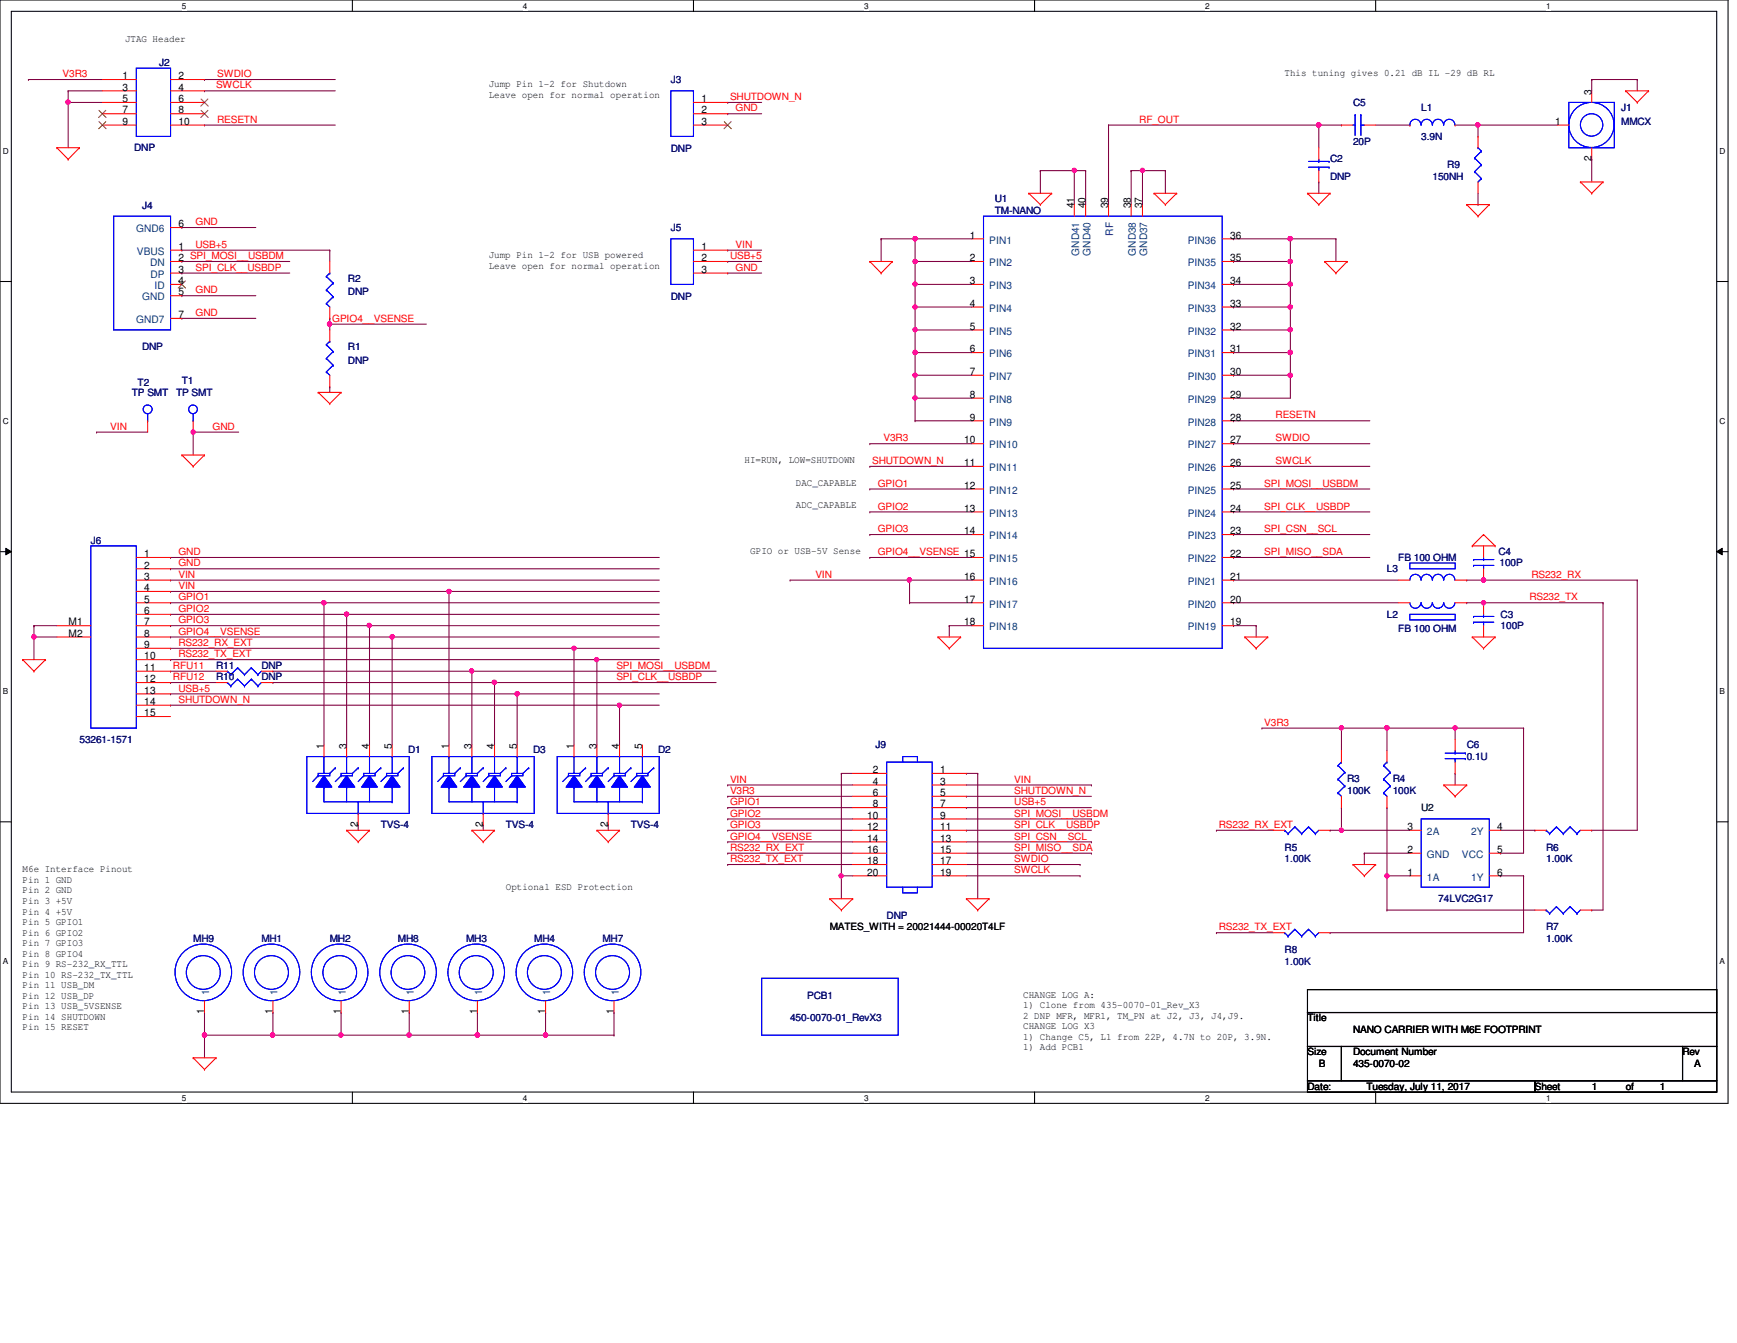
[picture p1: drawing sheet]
<svg xmlns="http://www.w3.org/2000/svg" width="279mm" height="216mm" viewBox="0 0 279 216" stroke-linecap="round" stroke-linejoin="round" font-family="sans-serif">
<defs><g id="words">
<g font-size="1.7">
<text x="19.7" y="12.7">1</text>
<text x="19.7" y="14.6">3</text>
<text x="19.7" y="16.4">5</text>
<text x="28.7" y="12.7">2</text>
<text x="28.7" y="14.6">4</text>
<text x="28.7" y="16.4">6</text>
<text x="112.8" y="16.4">1</text>
<text x="256" y="15.2" transform="rotate(-90 256 15.2)">3</text>
<text x="19.7" y="18.2">7</text>
<text x="19.7" y="20.1">9</text>
<text x="28.7" y="18.2">8</text>
<text x="28.7" y="20.1">10</text>
<text x="112.8" y="18.2">2</text>
<text x="112.8" y="20.1">3</text>
<text x="250.1" y="20.1">1</text>
<text x="256" y="25.9" transform="rotate(-90 256 25.9)">2</text>
<text x="172.8" y="33.5" transform="rotate(-90 172.8 33.5)">41</text>
<text x="174.6" y="33.5" transform="rotate(-90 174.6 33.5)">40</text>
<text x="178.3" y="33.5" transform="rotate(-90 178.3 33.5)">39</text>
<text x="181.9" y="33.5" transform="rotate(-90 181.9 33.5)">38</text>
<text x="183.7" y="33.5" transform="rotate(-90 183.7 33.5)">37</text>
<text x="28.7" y="40.2">1</text>
<text x="28.7" y="42">2 SPI_MOSI__USBDM</text>
<text x="28.7" y="36.5">6</text>
<text x="112.8" y="40.2">1</text>
<text x="112.8" y="42">2</text>
<text x="156" y="38.4">1</text>
<text x="156" y="42">2</text>
<text x="197.9" y="42">35</text>
<text x="197.9" y="38.4">36</text>
<text x="28.7" y="43.9">3</text>
<text x="28.7" y="45.7">4</text>
<text x="28.7" y="47.5">5</text>
<text x="112.8" y="43.9">3</text>
<text x="156" y="45.7">3</text>
<text x="197.9" y="45.7">34</text>
<text x="28.7" y="51.1">7</text>
<text x="156" y="49.3">4</text>
<text x="156" y="53">5</text>
<text x="197.9" y="53">32</text>
<text x="197.9" y="49.3">33</text>
<text x="156" y="56.6">6</text>
<text x="197.9" y="56.6">31</text>
<text x="156" y="60.3">7</text>
<text x="156" y="64">8</text>
<text x="197.9" y="64">29</text>
<text x="197.9" y="60.3">30</text>
<text x="155.1" y="71.3">10</text>
<text x="156" y="67.6">9</text>
<text x="197.9" y="71.3">27</text>
<text x="197.9" y="67.6">28</text>
<text x="155.1" y="74.9">11</text>
<text x="197.9" y="74.9">26</text>
<text x="155.1" y="78.6">12</text>
<text x="155.1" y="82.3">13</text>
<text x="197.9" y="82.3">24</text>
<text x="197.9" y="78.6">25</text>
<text x="23.2" y="89.6">1</text>
<text x="155.1" y="85.9">14</text>
<text x="197.9" y="89.6">22</text>
<text x="197.9" y="85.9">23</text>
<text x="23.2" y="91.4">2</text>
<text x="23.2" y="93.2">3</text>
<text x="23.2" y="95">4</text>
<text x="155.1" y="93.2">16</text>
<text x="197.9" y="93.2">21</text>
<text x="11" y="100.5">M1</text>
<text x="23.2" y="96.9">5</text>
<text x="23.2" y="98.7">6</text>
<text x="23.2" y="100.5">7</text>
<text x="155.1" y="96.9">17</text>
<text x="155.1" y="100.5">18</text>
<text x="197.9" y="100.5">19</text>
<text x="197.9" y="96.9">20</text>
<text x="11" y="102.4">M2</text>
<text x="23.2" y="102.4">8</text>
<text x="23.2" y="104.2">9</text>
<text x="23.2" y="106">10</text>
<text x="23.2" y="107.9">11</text>
<text x="23.2" y="109.7">12</text>
<text x="23.2" y="111.5">13</text>
<text x="23.2" y="113.3">14</text>
<text x="23.2" y="115.1">15</text>
<text x="52.1" y="120.4" transform="rotate(-90 52.1 120.4)">1</text>
<text x="55.7" y="120.4" transform="rotate(-90 55.7 120.4)">3</text>
<text x="59.4" y="120.4" transform="rotate(-90 59.4 120.4)">4</text>
<text x="63" y="120.4" transform="rotate(-90 63 120.4)">5</text>
<text x="72.2" y="120.4" transform="rotate(-90 72.2 120.4)">1</text>
<text x="75.9" y="120.4" transform="rotate(-90 75.9 120.4)">3</text>
<text x="79.5" y="120.4" transform="rotate(-90 79.5 120.4)">4</text>
<text x="83.1" y="120.4" transform="rotate(-90 83.1 120.4)">5</text>
<text x="92.3" y="120.4" transform="rotate(-90 92.3 120.4)">1</text>
<text x="96" y="120.4" transform="rotate(-90 96 120.4)">3</text>
<text x="99.6" y="120.4" transform="rotate(-90 99.6 120.4)">4</text>
<text x="103.3" y="120.4" transform="rotate(-90 103.3 120.4)">5</text>
<text x="140.4" y="124.3">2</text>
<text x="151.2" y="124.3">1</text>
<text x="139.5" y="131.6">10</text>
<text x="140.4" y="126.2">4</text>
<text x="140.4" y="128">6</text>
<text x="140.4" y="129.8">8</text>
<text x="151.2" y="131.6">9</text>
<text x="151.2" y="129.8">7</text>
<text x="151.2" y="128">5</text>
<text x="151.2" y="126.2">3</text>
<text x="57.6" y="132.9" transform="rotate(-90 57.6 132.9)">2</text>
<text x="77.7" y="132.9" transform="rotate(-90 77.7 132.9)">2</text>
<text x="97.8" y="132.9" transform="rotate(-90 97.8 132.9)">2</text>
<text x="139.5" y="133.4">12</text>
<text x="139.5" y="135.3">14</text>
<text x="139.5" y="137.1">16</text>
<text x="151.2" y="137.1">15</text>
<text x="151.2" y="135.3">13</text>
<text x="151.2" y="133.4">11</text>
<text x="226.4" y="137.1">2</text>
<text x="226.4" y="133.4">3</text>
<text x="240.8" y="133.4">4</text>
<text x="240.8" y="137.1">5</text>
<text x="139.5" y="138.9">18</text>
<text x="139.5" y="140.8">20</text>
<text x="151.2" y="140.8">19</text>
<text x="151.2" y="138.9">17</text>
<text x="226.4" y="140.8">1</text>
<text x="240.8" y="140.8">6</text>
<text x="32.9" y="163.1" transform="rotate(-90 32.9 163.1)">1</text>
<text x="43.9" y="163.1" transform="rotate(-90 43.9 163.1)">1</text>
<text x="54.8" y="163.1" transform="rotate(-90 54.8 163.1)">1</text>
<text x="65.8" y="163.1" transform="rotate(-90 65.8 163.1)">1</text>
<text x="76.8" y="163.1" transform="rotate(-90 76.8 163.1)">1</text>
<text x="87.7" y="163.1" transform="rotate(-90 87.7 163.1)">1</text>
<text x="98.7" y="163.1" transform="rotate(-90 98.7 163.1)">1</text>
</g>
<g font-size="1.7" fill="#004080">
<text x="21.9" y="37.3">GND6</text>
<text x="22" y="41">VBUS</text>
<text x="159.1" y="39.2">PIN1</text>
<text x="173.6" y="41.1" transform="rotate(-90 173.6 41.1)">GND41</text>
<text x="175.4" y="41.1" transform="rotate(-90 175.4 41.1)">GND40</text>
<text x="179.1" y="37.9" transform="rotate(-90 179.1 37.9)">RF</text>
<text x="182.7" y="41.1" transform="rotate(-90 182.7 41.1)">GND38</text>
<text x="184.5" y="41.1" transform="rotate(-90 184.5 41.1)">GND37</text>
<text x="191.1" y="39.2">PIN36</text>
<text x="24.1" y="42.8">DN</text>
<text x="24.2" y="44.7">DP</text>
<text x="24.8" y="46.5">ID</text>
<text x="159.1" y="42.8">PIN2</text>
<text x="159.1" y="46.5">PIN3</text>
<text x="191.1" y="46.5">PIN34</text>
<text x="191.1" y="42.8">PIN35</text>
<text x="21.9" y="51.9">GND7</text>
<text x="22.9" y="48.3">GND</text>
<text x="159.1" y="50.1">PIN4</text>
<text x="159.1" y="53.8">PIN5</text>
<text x="191.1" y="53.8">PIN32</text>
<text x="191.1" y="50.1">PIN33</text>
<text x="159.1" y="57.4">PIN6</text>
<text x="191.1" y="57.4">PIN31</text>
<text x="159.1" y="61.1">PIN7</text>
<text x="159.1" y="64.8">PIN8</text>
<text x="191.1" y="64.8">PIN29</text>
<text x="191.1" y="61.1">PIN30</text>
<text x="159.1" y="68.4">PIN9</text>
<text x="191.1" y="68.4">PIN28</text>
<text x="159.1" y="72.1">PIN10</text>
<text x="159.1" y="75.7">PIN11</text>
<text x="191.1" y="75.7">PIN26</text>
<text x="191.1" y="72.1">PIN27</text>
<text x="159.1" y="79.4">PIN12</text>
<text x="159.1" y="83.1">PIN13</text>
<text x="191.1" y="83.1">PIN24</text>
<text x="191.1" y="79.4">PIN25</text>
<text x="159.1" y="86.7">PIN14</text>
<text x="191.1" y="86.7">PIN23</text>
<text x="159.1" y="90.4">PIN15</text>
<text x="159.1" y="94">PIN16</text>
<text x="191.1" y="94">PIN21</text>
<text x="191.1" y="90.4">PIN22</text>
<text x="159.1" y="97.7">PIN17</text>
<text x="159.1" y="101.3">PIN18</text>
<text x="191.1" y="101.3">PIN19</text>
<text x="191.1" y="97.7">PIN20</text>
<text x="229.5" y="137.9">GND</text>
<text x="229.5" y="134.2">2A</text>
<text x="235.2" y="137.9">VCC</text>
<text x="236.6" y="134.2">2Y</text>
<text x="229.5" y="141.6">1A</text>
<text x="236.6" y="141.6">1Y</text>
<text x="33.7" y="160" transform="rotate(-90 33.7 160)">1</text>
<text x="44.7" y="160" transform="rotate(-90 44.7 160)">1</text>
<text x="55.6" y="160" transform="rotate(-90 55.6 160)">1</text>
<text x="66.6" y="160" transform="rotate(-90 66.6 160)">1</text>
<text x="77.6" y="160" transform="rotate(-90 77.6 160)">1</text>
<text x="88.5" y="160" transform="rotate(-90 88.5 160)">1</text>
<text x="99.5" y="160" transform="rotate(-90 99.5 160)">1</text>
</g>
<g font-size="1.6">
<text x="20.1" y="6.7">JTAG Header</text>
<text x="78.6" y="14.1">Jump Pin 1-2 for Shutdown</text>
<text x="78.6" y="15.7">Leave open for normal operation</text>
<text x="206.6" y="12.2">This tuning gives 0.21 dB IL -29 dB RL</text>
<text x="78.6" y="41.5">Jump Pin 1-2 for USB powered</text>
<text x="78.6" y="43.2">Leave open for normal operation</text>
<text x="119.8" y="74.4">HI=RUN, LOW=SHUTDOWN</text>
<text x="128" y="78.1">DAC_CAPABLE</text>
<text x="128" y="81.7">ADC_CAPABLE</text>
<text x="120.7" y="89">GPIO or USB-5V Sense</text>
<text x="3.6" y="140.3">M6e Interface Pinout</text>
<text x="3.6" y="141.9">Pin 1 GND</text>
<text x="3.6" y="143.6">Pin 2 GND</text>
<text x="81.4" y="143">Optional ESD Protection</text>
<text x="3.6" y="145.3">Pin 3 +5V</text>
<text x="3.6" y="147">Pin 4 +5V</text>
<text x="3.6" y="148.7">Pin 5 GPIO1</text>
<text x="133.5" y="149.6">MATES_WITH = 20021444-00020T4LF</text>
<text x="3.6" y="150.4">Pin 6 GPIO2</text>
<text x="3.6" y="152.1">Pin 7 GPIO3</text>
<text x="3.6" y="153.8">Pin 8 GPIO4</text>
<text x="3.6" y="155.5">Pin 9 RS-232_RX_TTL</text>
<text x="3.6" y="157.2">Pin 10 RS-232_TX_TTL</text>
<text x="3.6" y="158.9">Pin 11 USB_DM</text>
<text x="3.6" y="160.6">Pin 12 USB_DP</text>
<text x="164.6" y="160.4">CHANGE LOG A:</text>
<text x="3.6" y="162.3">Pin 13 USB_5VSENSE</text>
<text x="3.6" y="164">Pin 14 SHUTDOWN</text>
<text x="3.6" y="165.7">Pin 15 RESET</text>
<text x="164.6" y="162.1">1) Clone from 435-0070-01_Rev_X3</text>
<text x="164.6" y="163.7">2 DNP MFR, MFR1, TM_PN at J2, J3, J4,J9.</text>
<text x="164.6" y="165.4">CHANGE LOG X3</text>
<text x="164.6" y="167.1">1) Change C5, L1 from 22P, 4.7N to 20P, 3.9N.</text>
<text x="210.3" y="164.2">Title</text>
<text x="217.6" y="166">NANO CARRIER WITH M6E FOOTPRINT</text>
<text x="164.6" y="168.8">1) Add PCB1</text>
<text x="210.3" y="169.7">Size</text>
<text x="212.1" y="171.5">B</text>
<text x="217.6" y="169.7">Document Number</text>
<text x="217.6" y="171.5">435-0070-02</text>
<text x="270.6" y="169.7">Rev</text>
<text x="272.5" y="171.5">A</text>
<text x="210.3" y="175.2">Date:</text>
<text x="219.8" y="175.2">Tuesday, July 11, 2017</text>
<text x="246.9" y="175.2">Sheet</text>
<text x="256" y="175.2">1</text>
<text x="261.5" y="175.2">of</text>
<text x="267" y="175.2">1</text>
</g>
<g font-size="1.6" fill="#000080">
<text x="25.6" y="10.6">J2</text>
<text x="107.9" y="13.3">J3</text>
<text x="217.6" y="17">C5</text>
<text x="228.6" y="17.9">L1</text>
<text x="260.8" y="17.9">J1</text>
<text x="217.6" y="23.4">20P</text>
<text x="228.6" y="22.5">3.9N</text>
<text x="260.8" y="20.1">MMCX</text>
<text x="21.6" y="24.3">DNP</text>
<text x="107.9" y="24.5">DNP</text>
<text x="214" y="26.1">C2</text>
<text x="214" y="28.9">DNP</text>
<text x="230.4" y="28.9">150NH</text>
<text x="232.8" y="27.1">R9</text>
<text x="22.9" y="33.6">J4</text>
<text x="160" y="32.5">U1</text>
<text x="160" y="34.3">TM-NANO</text>
<text x="107.9" y="37.1">J5</text>
<text x="56" y="45.3">R2</text>
<text x="56" y="47.5">DNP</text>
<text x="107.9" y="48.3">DNP</text>
<text x="22.9" y="56.3">DNP</text>
<text x="56" y="56.3">R1</text>
<text x="56" y="58.5">DNP</text>
<text x="21.2" y="63.6">TP SMT</text>
<text x="22.1" y="62">T2</text>
<text x="28.3" y="63.6">TP SMT</text>
<text x="29.3" y="61.8">T1</text>
<text x="14.6" y="87.4">J6</text>
<text x="241" y="89.2">C4</text>
<text x="223.1" y="91.9">L3</text>
<text x="224.9" y="90.1">FB 100 OHM</text>
<text x="241.2" y="91.1">100P</text>
<text x="223.1" y="99.3">L2</text>
<text x="224.9" y="101.6">FB 100 OHM</text>
<text x="241.4" y="99.3">C3</text>
<text x="241.4" y="101.1">100P</text>
<text x="34.8" y="107.5">R11</text>
<text x="42" y="107.5">DNP</text>
<text x="34.8" y="109.3">R10</text>
<text x="42" y="109.3">DNP</text>
<text x="12.8" y="119.4">53261-1571</text>
<text x="65.7" y="121">D1</text>
<text x="85.8" y="121">D3</text>
<text x="105.9" y="121">D2</text>
<text x="140.8" y="120.3">J9</text>
<text x="216.7" y="125.8">R3</text>
<text x="224" y="125.8">R4</text>
<text x="235.9" y="120.3">C6</text>
<text x="235.9" y="122.1">0.1U</text>
<text x="216.7" y="127.6">100K</text>
<text x="224" y="127.6">100K</text>
<text x="61.3" y="133.1">TVS-4</text>
<text x="81.4" y="133.1">TVS-4</text>
<text x="101.5" y="133.1">TVS-4</text>
<text x="206.6" y="136.8">R5</text>
<text x="248.7" y="136.8">R6</text>
<text x="206.6" y="138.6">1.00K</text>
<text x="248.7" y="138.6">1.00K</text>
<text x="142.6" y="147.7">DNP</text>
<text x="231.4" y="145">74LVC2G17</text>
<text x="248.7" y="149.6">R7</text>
<text x="31.1" y="151.4">MH9</text>
<text x="42" y="151.4">MH1</text>
<text x="53" y="151.4">MH2</text>
<text x="64" y="151.4">MH8</text>
<text x="75" y="151.4">MH3</text>
<text x="85.9" y="151.4">MH4</text>
<text x="96.9" y="151.4">MH7</text>
<text x="206.6" y="153.2">R8</text>
<text x="206.6" y="155.1">1.00K</text>
<text x="248.7" y="151.4">1.00K</text>
<text x="129.8" y="160.5">PCB1</text>
<text x="127.1" y="164.2">450-0070-01_RevX3</text>
</g>
<g font-size="1.6" fill="#f00">
<text x="10.1" y="12.4">V3R3</text>
<text x="34.8" y="14.2">SWCLK</text>
<text x="34.9" y="12.4">SWDIO</text>
<text x="117.4" y="16.1">SHUTDOWN_N</text>
<text x="118.3" y="17.9">GND</text>
<text x="34.9" y="19.7">RESETN</text>
<text x="183.3" y="19.7">RF_OUT</text>
<text x="31.5" y="36.2">GND</text>
<text x="31.5" y="39.8">USB+5</text>
<text x="117.4" y="41.7">USB+5</text>
<text x="118.3" y="39.8">VIN</text>
<text x="31.5" y="47.2">GND</text>
<text x="31.5" y="43.5">SPI_CLK__USBDP</text>
<text x="118.3" y="43.5">GND</text>
<text x="31.5" y="50.8">GND</text>
<text x="53.4" y="51.7">GPIO4__VSENSE</text>
<text x="17.7" y="69.1">VIN</text>
<text x="34.2" y="69.1">GND</text>
<text x="142.1" y="71">V3R3</text>
<text x="205.2" y="71">SWDIO</text>
<text x="205.2" y="67.3">RESETN</text>
<text x="140.3" y="74.6">SHUTDOWN_N</text>
<text x="205.2" y="74.6">SWCLK</text>
<text x="141.2" y="78.2">GPIO1</text>
<text x="141.2" y="81.9">GPIO2</text>
<text x="203.4" y="78.2">SPI_MOSI__USBDM</text>
<text x="203.4" y="81.9">SPI_CLK__USBDP</text>
<text x="28.7" y="89.2">GND</text>
<text x="141.2" y="85.6">GPIO3</text>
<text x="141.2" y="89.2">GPIO4__VSENSE 15</text>
<text x="203.4" y="85.6">SPI_CSN__SCL</text>
<text x="203.4" y="89.2">SPI_MISO__SDA</text>
<text x="28.7" y="91.1">GND</text>
<text x="28.7" y="92.9">VIN</text>
<text x="28.7" y="94.7">VIN</text>
<text x="131.1" y="92.9">VIN</text>
<text x="246.3" y="92.9">RS232_RX</text>
<text x="28.7" y="96.5">GPIO1</text>
<text x="28.7" y="98.4">GPIO2</text>
<text x="28.7" y="100.2">GPIO3</text>
<text x="246" y="96.5">RS232_TX</text>
<text x="27.8" y="107.5">RFU11</text>
<text x="28.7" y="102">GPIO4__VSENSE</text>
<text x="28.7" y="103.8">RS232_RX_EXT</text>
<text x="28.7" y="105.7">RS232_TX_EXT</text>
<text x="99.1" y="107.5">SPI_MOSI__USBDM</text>
<text x="27.8" y="109.3">RFU12</text>
<text x="28.7" y="111.2">USB+5</text>
<text x="28.7" y="113">SHUTDOWN_N</text>
<text x="99.1" y="109.3">SPI_CLK__USBDP</text>
<text x="203.4" y="116.7">V3R3</text>
<text x="117.4" y="125.8">VIN</text>
<text x="163.2" y="125.8">VIN</text>
<text x="117.4" y="127.6">V3R3</text>
<text x="117.4" y="129.5">GPIO1</text>
<text x="117.4" y="131.3">GPIO2</text>
<text x="163.2" y="127.6">SHUTDOWN_N</text>
<text x="163.2" y="129.5">USB+5</text>
<text x="163.2" y="131.3">SPI_MOSI__USBDM</text>
<text x="117.4" y="136.8">RS232_RX_EXT</text>
<text x="117.4" y="133.1">GPIO3</text>
<text x="117.4" y="135">GPIO4__VSENSE</text>
<text x="163.2" y="136.8">SPI_MISO__SDA</text>
<text x="163.2" y="133.1">SPI_CLK__USBDP</text>
<text x="163.2" y="135">SPI_CSN__SCL</text>
<text x="196" y="133.1">RS232_RX_EXT</text>
<text x="117.4" y="138.6">RS232_TX_EXT</text>
<text x="163.2" y="138.6">SWDIO</text>
<text x="163.2" y="140.4">SWCLK</text>
<text x="196" y="149.6">RS232_TX_EXT</text>
</g>
<text font-size="1.6" fill="#004040" x="228.6" y="130.3">U2</text>
<g font-size="1.3">
<text x="29.3" y="1.4">5</text>
<text x="84.1" y="1.4">4</text>
<text x="139" y="1.4">3</text>
<text x="193.8" y="1.4">2</text>
<text x="248.7" y="1.4">1</text>
<text x=".5" y="24.7">D</text>
<text x="276.6" y="24.7">D</text>
<text x=".5" y="68.2">C</text>
<text x="276.6" y="68.2">C</text>
<text x=".5" y="111.6">B</text>
<text x="276.6" y="111.6">B</text>
<text x=".5" y="155">A</text>
<text x="276.6" y="155">A</text>
<text x="29.3" y="177">5</text>
<text x="84.1" y="177">4</text>
<text x="139" y="177">3</text>
<text x="193.8" y="177">2</text>
<text x="248.7" y="177">1</text>
</g>
</g></defs>
<path d="M0 0h278v177.4h-278zM1.8 1.8h274.3v173.8h-274.3z" fill="none" stroke="#000" stroke-width=".17"/>
<g fill="#fff">
<path d="M29.3 .2h.7v1.5h-.7z"/>
<path d="M29.3 175.8h.7v1.4h-.7z"/>
</g>
<path d="M56.7 0v1.8M56.7 175.6v1.8" fill="none" stroke="#000" stroke-width=".17"/>
<g fill="#fff">
<path d="M84.1 .2h.7v1.5h-.7z"/>
<path d="M84.1 175.8h.7v1.4h-.7z"/>
</g>
<path d="M111.5 0v1.8M111.5 175.6v1.8" fill="none" stroke="#000" stroke-width=".17"/>
<g fill="#fff">
<path d="M139 .2h.7v1.5h-.7z"/>
<path d="M139 175.8h.7v1.4h-.7z"/>
</g>
<path d="M166.4 0v1.8M166.4 175.6v1.8" fill="none" stroke="#000" stroke-width=".17"/>
<g fill="#fff">
<path d="M193.8 .2h.8v1.5h-.8z"/>
<path d="M193.8 175.8h.8v1.4h-.8z"/>
</g>
<path d="M221.3 0v1.8M221.3 175.6v1.8" fill="none" stroke="#000" stroke-width=".17"/>
<g fill="#fff">
<path d="M248.7 .2h.7v1.5h-.7z"/>
<path d="M248.7 175.8h.7v1.4h-.7z"/>
<path d="M.5 23.5h.9v1.5h-.9z"/>
<path d="M276.6 23.5h.9v1.5h-.9z"/>
<path d="M.5 67h.9v1.5h-.9z"/>
<path d="M276.6 67h.9v1.5h-.9z"/>
</g>
<path d="M0 45.3h1.8M276.1 45.3h1.9" fill="none" stroke="#000" stroke-width=".17"/>
<g fill="#fff">
<path d="M.5 110.4h.8v1.5h-.8z"/>
<path d="M276.6 110.4h.9v1.5h-.9z"/>
</g>
<path d="M0 88.7h1.8M276.1 88.7h1.9" fill="none" stroke="#000" stroke-width=".17"/>
<path d="M.9 88.1l.9 .6-.9 .5zM276.1 88.7l.9-.6v1.1z" fill="#000"/>
<path d="M.9 88.1l.9 .6-.9 .5zM276.1 88.7l.9-.6v1.1z" fill="none" stroke="#000" stroke-width=".16"/>
<g fill="#fff">
<path d="M.5 153.8h.8v1.5h-.8z"/>
<path d="M276.6 153.8h.9v1.5h-.9z"/>
</g>
<path d="M0 132.1h1.8M276.1 132.1h1.9" fill="none" stroke="#000" stroke-width=".17"/>
<g fill="none" stroke="#800040" stroke-width=".17">
<path d="M178.3 20.1h.1M178.3 20.1h33.8M212.1 29.3h.1M212.1 20.1h.1M212.1 20.1v3.6M212.1 29.3v1.8M256 25.6h.1M256 25.6v3.7M198.4 96.9h.1M198.4 96.9h26.5M235.9 93.3h.1M235.9 96.9h.1"/>
<path d="M235.9 93.3h2.7M235.9 96.9h2.7"/>
</g>
<circle cx="212.1" cy="20.1" r=".37" fill="#f0f"/>
<circle cx="212.1" cy="20.1" r=".37" fill="none" stroke="#f0f" stroke-width=".17"/>
<path d="M256 12.8h.1M256 12.8v1.8M256 12.8h7.4M263.4 12.8h.1M263.4 12.8v1.8M147.2 60.3h.1M147.2 60.3v3.7M147.2 60.3h9.1M198.4 93.3h.1M198.4 93.3h26.5" fill="none" stroke="#800040" stroke-width=".17"/>
<circle cx="147.2" cy="60.3" r=".34" fill="#f0f"/>
<circle cx="147.2" cy="60.3" r=".34" fill="none" stroke="#f0f" stroke-width=".17"/>
<path d="M198.4 45.7h.1M198.4 45.7h9.2M147.2 64h.1M147.2 64h9.1" fill="none" stroke="#800040" stroke-width=".17"/>
<circle cx="147.2" cy="64" r=".34" fill="#f0f"/>
<circle cx="147.2" cy="64" r=".34" fill="none" stroke="#f0f" stroke-width=".17"/>
<path d="M147.2 56.7h.1M147.2 53h.1M147.2 56.7h9.1M147.2 53v3.7M198.4 60.3h.1M198.4 60.3h9.2" fill="none" stroke="#800040" stroke-width=".17"/>
<circle cx="207.5" cy="60.3" r=".36" fill="#f0f"/>
<circle cx="207.5" cy="60.3" r=".36" fill="none" stroke="#f0f" stroke-width=".17"/>
<path d="M214.9 38.4h.1M214.9 38.4v3.6M207.6 53h.1M207.6 53v3.7" fill="none" stroke="#800040" stroke-width=".17"/>
<circle cx="207.5" cy="53" r=".36" fill="#f0f"/>
<circle cx="207.5" cy="53" r=".36" fill="none" stroke="#f0f" stroke-width=".17"/>
<path d="M207.6 49.4h.1M207.6 49.4v3.6" fill="none" stroke="#800040" stroke-width=".17"/>
<circle cx="207.5" cy="49.4" r=".36" fill="#f0f"/>
<circle cx="207.5" cy="49.4" r=".36" fill="none" stroke="#f0f" stroke-width=".17"/>
<path d="M207.6 45.7h.1M207.6 45.7v3.7" fill="none" stroke="#800040" stroke-width=".17"/>
<circle cx="207.5" cy="45.7" r=".36" fill="#f0f"/>
<circle cx="207.5" cy="45.7" r=".36" fill="none" stroke="#f0f" stroke-width=".17"/>
<path d="M167.3 27.4h.1M167.3 27.4v3.7M198.4 38.4h.1M198.4 38.4h9.2M147.2 56.7h.1M147.2 56.7v3.6M198.4 49.4h.1M198.4 53h.1M198.4 49.4h9.2M198.4 53h9.2" fill="none" stroke="#800040" stroke-width=".17"/>
<circle cx="147.2" cy="56.7" r=".35" fill="#f0f"/>
<circle cx="147.2" cy="56.7" r=".35" fill="none" stroke="#f0f" stroke-width=".17"/>
<path d="M207.6 56.7h.1M207.6 56.7v3.6" fill="none" stroke="#800040" stroke-width=".17"/>
<circle cx="207.5" cy="56.7" r=".37" fill="#f0f"/>
<circle cx="207.5" cy="56.7" r=".37" fill="none" stroke="#f0f" stroke-width=".17"/>
<path d="M172.8 27.4h.1M172.8 27.4h1.8M198.4 64h.1M198.4 64h9.2" fill="none" stroke="#800040" stroke-width=".17"/>
<circle cx="172.8" cy="27.4" r=".34" fill="#f0f"/>
<circle cx="172.8" cy="27.4" r=".34" fill="none" stroke="#f0f" stroke-width=".17"/>
<path d="M174.6 27.4h.1M174.6 27.4v5.5M181.9 27.4h.1M181.9 27.4h5.6M183.8 27.4h.1M183.8 27.4v5.5M187.5 27.4h.1M187.5 27.4v3.7M207.6 60.3h.1M207.6 60.3v3.7" fill="none" stroke="#800040" stroke-width=".17"/>
<circle cx="183.8" cy="27.4" r=".34" fill="#f0f"/>
<circle cx="183.8" cy="27.4" r=".34" fill="none" stroke="#f0f" stroke-width=".17"/>
<path d="M181.9 27.4h.1M181.9 27.4v5.5M147.2 45.7h.1M147.2 45.7h9.1M147.2 45.7v3.7" fill="none" stroke="#800040" stroke-width=".17"/>
<circle cx="147.2" cy="45.7" r=".34" fill="#f0f"/>
<circle cx="147.2" cy="45.7" r=".34" fill="none" stroke="#f0f" stroke-width=".17"/>
<path d="M172.8 27.4h.1M172.8 27.4v5.5M147.2 42h.1M147.2 42h9.1M147.2 42v3.7" fill="none" stroke="#800040" stroke-width=".17"/>
<circle cx="147.2" cy="42" r=".34" fill="#f0f"/>
<circle cx="147.2" cy="42" r=".34" fill="none" stroke="#f0f" stroke-width=".17"/>
<path d="M141.7 38.4h.1M141.7 38.4h14.6M147.2 38.4h.1M147.2 38.4v3.6M198.4 78.6h.1M198.4 78.6h21.9M198.4 82.3h.1M198.4 85.9h.1M198.4 89.6h.1M198.4 82.3h21.9M198.4 85.9h21.9M198.4 89.6h21.9" fill="none" stroke="#800040" stroke-width=".17"/>
<circle cx="147.2" cy="38.4" r=".35" fill="#f0f"/>
<circle cx="147.2" cy="38.4" r=".35" fill="none" stroke="#f0f" stroke-width=".17"/>
<g fill="none" stroke="#800040" stroke-width=".17">
<path d="M141.7 38.4h.1M141.7 38.4v3.6M207.6 38.4h.1M207.6 38.4h7.3M147.2 64h.1M147.2 67.6h.1M147.2 64v3.6M147.2 67.6h9.1M198.4 71.3h.1M198.4 75h.1M198.4 67.6h.1M198.4 67.6h21.9"/>
<path d="M198.4 71.3h21.9M198.4 75h21.9"/>
</g>
<circle cx="207.5" cy="38.4" r=".37" fill="#f0f"/>
<circle cx="207.5" cy="38.4" r=".37" fill="none" stroke="#f0f" stroke-width=".17"/>
<path d="M207.6 38.4h.1M207.6 38.4v7.3M198.4 42h.1M198.4 42h9.2M207.6 42h.1" fill="none" stroke="#800040" stroke-width=".17"/>
<circle cx="207.5" cy="42" r=".36" fill="#f0f"/>
<circle cx="207.5" cy="42" r=".36" fill="none" stroke="#f0f" stroke-width=".17"/>
<path d="M167.3 27.4h.1M167.3 27.4h5.5M146.3 93.3h.1M146.3 93.3h10M152.7 100.6h.1M152.7 100.6h3.6M152.7 100.6v1.8M198.4 100.6h.1M198.4 100.6h3.7M202.1 100.6h.1M202.1 100.6v1.8" fill="none" stroke="#800040" stroke-width=".17"/>
<circle cx="146.2" cy="93.2" r=".35" fill="#f0f"/>
<circle cx="146.2" cy="93.2" r=".35" fill="none" stroke="#f0f" stroke-width=".17"/>
<path d="M147.2 49.4h.1M147.2 49.4h9.1M147.2 49.4v3.6M139.9 71.3h.1M139.9 71.3h16.4" fill="none" stroke="#800040" stroke-width=".17"/>
<circle cx="147.2" cy="53" r=".34" fill="#f0f"/>
<circle cx="147.2" cy="53" r=".34" fill="none" stroke="#f0f" stroke-width=".17"/>
<circle cx="147.2" cy="49.4" r=".34" fill="#f0f"/>
<circle cx="147.2" cy="49.4" r=".34" fill="none" stroke="#f0f" stroke-width=".17"/>
<g fill="none" stroke="#800040" stroke-width=".17">
<path d="M178.3 20.1h.1M178.3 20.1v12.8M147.2 53h.1M147.2 53h9.1M198.4 56.7h.1M198.4 56.7h9.2M127.1 93.3h.1M127.1 93.3h19.2M146.3 96.9h.1M146.3 93.3h.1M146.3 96.9h10M146.3 93.3v3.6"/>
<path d="M238.6 93.3h.1M238.6 93.3h24.8"/>
</g>
<circle cx="238.6" cy="93.2" r=".35" fill="#f0f"/>
<circle cx="238.6" cy="93.2" r=".35" fill="none" stroke="#f0f" stroke-width=".17"/>
<path d="M238.6 96.9h.1M238.6 96.9h19.3" fill="none" stroke="#800040" stroke-width=".17"/>
<circle cx="238.6" cy="96.9" r=".34" fill="#f0f"/>
<circle cx="238.6" cy="96.9" r=".34" fill="none" stroke="#f0f" stroke-width=".17"/>
<g fill="none" stroke="#800040" stroke-width=".17">
<path d="M11 16.5h.1M11 16.5v7.2M32.9 14.6h.1M32.9 12.8h.1M32.9 14.6h21M32.9 12.8h21M139.9 75h.1M139.9 78.6h.1M139.9 75h16.4M139.9 78.6h16.4M139.9 82.3h.1M139.9 85.9h.1"/>
<path d="M139.9 89.6h.1M139.9 82.3h16.4M139.9 85.9h16.4M139.9 89.6h16.4M257.9 96.9h.1M257.9 96.9v49.4h-1.9M263.4 93.3h.1M263.4 93.3v40.2h-7.4M223.1 117.1h.1M223.1 117.1v3.6M234.1 124.3h.1M234.1 124.3v1.9"/>
<path d="M256 133.5h.1M256 146.3h.1"/>
</g>
<circle cx="10.9" cy="16.4" r=".36" fill="#f0f"/>
<circle cx="10.9" cy="16.4" r=".36" fill="none" stroke="#f0f" stroke-width=".17"/>
<g fill="none" stroke="#800040" stroke-width=".17">
<path d="M4.6 12.8h.1M4.6 12.8h11.9M11 14.6h.1M11 16.5h.1M11 14.6h5.5M11 16.5h5.5M11 14.6v1.9M29.3 36.6h.1M29.3 36.6h11.8M32.9 20.1h.1M32.9 20.1h21M29.3 47.5h.1"/>
<path d="M29.3 51.2h.1M29.3 40.2h.1M29.3 47.5h11.8M29.3 51.2h11.8M29.3 40.2h23.7M53 40.2h.1M53 52.1h.1M53 51.2h.1M53 40.2v1.8M53 51.2v1.8M53 52.1h15.6M31.1 69.5h.1"/>
<path d="M31.1 69.5v3.7M53 62.2h.1M53 62.2v.9"/>
</g>
<circle cx="53" cy="52.1" r=".35" fill="#f0f"/>
<circle cx="53" cy="52.1" r=".35" fill="none" stroke="#f0f" stroke-width=".17"/>
<path d="M29.3 42h.1M29.3 43.9h.1M29.3 42h17.3M29.3 43.9h17.3M15.5 69.5h.1M15.5 69.5h8.2M31.1 69.5h.1M31.1 69.5h7.3" fill="none" stroke="#800040" stroke-width=".17"/>
<circle cx="31.1" cy="69.5" r=".34" fill="#f0f"/>
<circle cx="31.1" cy="69.5" r=".34" fill="none" stroke="#f0f" stroke-width=".17"/>
<path d="M59.4 100.6h.1M59.4 100.6h46.6M32.9 162.8h.1M32.9 162.8v3.6" fill="none" stroke="#800040" stroke-width=".17"/>
<circle cx="59.4" cy="100.5" r=".34" fill="#f0f"/>
<circle cx="59.4" cy="100.5" r=".34" fill="none" stroke="#f0f" stroke-width=".17"/>
<path d="M63.1 102.4h.1M63.1 102.4h42.9" fill="none" stroke="#800040" stroke-width=".17"/>
<circle cx="63.1" cy="102.4" r=".35" fill="#f0f"/>
<circle cx="63.1" cy="102.4" r=".35" fill="none" stroke="#f0f" stroke-width=".17"/>
<path d="M52.1 96.9h.1M52.1 96.9h53.9" fill="none" stroke="#800040" stroke-width=".17"/>
<circle cx="52.1" cy="96.9" r=".36" fill="#f0f"/>
<circle cx="52.1" cy="96.9" r=".36" fill="none" stroke="#f0f" stroke-width=".17"/>
<path d="M55.8 98.8h.1M55.8 98.8h50.2" fill="none" stroke="#800040" stroke-width=".17"/>
<circle cx="55.7" cy="98.7" r=".34" fill="#f0f"/>
<circle cx="55.7" cy="98.7" r=".34" fill="none" stroke="#f0f" stroke-width=".17"/>
<path d="M27.4 91.4h.1M27.4 89.6h.1M27.4 91.4h78.6M27.4 89.6h78.6M92.3 104.2h.1M92.3 104.2h13.7" fill="none" stroke="#800040" stroke-width=".17"/>
<circle cx="92.3" cy="104.2" r=".34" fill="#f0f"/>
<circle cx="92.3" cy="104.2" r=".34" fill="none" stroke="#f0f" stroke-width=".17"/>
<path d="M96 106h.1M96 106h10" fill="none" stroke="#800040" stroke-width=".17"/>
<circle cx="96" cy="106" r=".34" fill="#f0f"/>
<circle cx="96" cy="106" r=".34" fill="none" stroke="#f0f" stroke-width=".17"/>
<path d="M99.7 113.4h.1M99.7 113.4h6.3" fill="none" stroke="#800040" stroke-width=".17"/>
<circle cx="99.6" cy="113.4" r=".34" fill="#f0f"/>
<circle cx="99.6" cy="113.4" r=".34" fill="none" stroke="#f0f" stroke-width=".17"/>
<path d="M75.9 107.9h.1M75.9 107.9h39.3" fill="none" stroke="#800040" stroke-width=".17"/>
<circle cx="75.9" cy="107.9" r=".34" fill="#f0f"/>
<circle cx="75.9" cy="107.9" r=".34" fill="none" stroke="#f0f" stroke-width=".17"/>
<path d="M79.5 109.7h.1M79.5 109.7h35.7" fill="none" stroke="#800040" stroke-width=".17"/>
<circle cx="79.5" cy="109.7" r=".36" fill="#f0f"/>
<circle cx="79.5" cy="109.7" r=".36" fill="none" stroke="#f0f" stroke-width=".17"/>
<path d="M27.4 93.3h.1M27.4 93.3h78.6M83.2 111.5h.1M83.2 111.5h22.8" fill="none" stroke="#800040" stroke-width=".17"/>
<circle cx="83.2" cy="111.5" r=".35" fill="#f0f"/>
<circle cx="83.2" cy="111.5" r=".35" fill="none" stroke="#f0f" stroke-width=".17"/>
<path d="M72.2 95.1h.1M72.2 95.1h33.8M65.8 166.4h11M76.8 166.4h.1" fill="none" stroke="#800040" stroke-width=".17"/>
<circle cx="65.8" cy="166.4" r=".37" fill="#f0f"/>
<circle cx="65.8" cy="166.4" r=".37" fill="none" stroke="#f0f" stroke-width=".17"/>
<circle cx="76.8" cy="166.4" r=".35" fill="#f0f"/>
<circle cx="76.8" cy="166.4" r=".35" fill="none" stroke="#f0f" stroke-width=".17"/>
<path d="M76.8 162.8h.1M76.8 162.8v3.6h11M87.8 166.4h.1" fill="none" stroke="#800040" stroke-width=".17"/>
<circle cx="76.8" cy="166.4" r=".35" fill="#f0f"/>
<circle cx="76.8" cy="166.4" r=".35" fill="none" stroke="#f0f" stroke-width=".17"/>
<circle cx="87.7" cy="166.4" r=".35" fill="#f0f"/>
<circle cx="87.7" cy="166.4" r=".35" fill="none" stroke="#f0f" stroke-width=".17"/>
<g fill="none" stroke="#800040" stroke-width=".17">
<path d="M27.4 96.9h.1M27.4 98.8h.1M27.4 96.9h24.7M27.4 98.8h28.4M52.1 96.9h.1M52.1 96.9v22.9M55.8 98.8h.1M55.8 98.8v21M72.2 95.1h.1M72.2 95.1v24.7M27.4 100.6h.1M27.4 102.4h.1"/>
<path d="M27.4 100.6h32M27.4 102.4h35.7M59.4 100.6h.1M59.4 100.6v19.2M63.1 102.4h.1M63.1 102.4v17.4M87.8 162.8h.1M87.8 162.8v3.6h11M98.8 166.4h.1M98.8 162.8h.1M98.8 162.8v3.6"/>
</g>
<circle cx="72.2" cy="95.1" r=".34" fill="#f0f"/>
<circle cx="72.2" cy="95.1" r=".34" fill="none" stroke="#f0f" stroke-width=".17"/>
<path d="M27.4 95.1h.1M27.4 95.1h44.8M5.5 102.4h.1M5.5 102.4h3.6M43.9 107.9h.1M43.9 109.7h.1M43.9 107.9h32M43.9 109.7h35.6M75.9 107.9h.1M75.9 107.9v11.9M79.5 109.7h.1M79.5 109.7v10.1" fill="none" stroke="#800040" stroke-width=".17"/>
<circle cx="5.4" cy="102.4" r=".35" fill="#f0f"/>
<circle cx="5.4" cy="102.4" r=".35" fill="none" stroke="#f0f" stroke-width=".17"/>
<g fill="none" stroke="#800040" stroke-width=".17">
<path d="M5.5 102.4h.1M5.5 100.6h.1M5.5 100.6v5.4M5.5 100.6h3.6M27.4 111.5h.1M27.4 104.2h.1M27.4 106h.1M27.4 113.4h.1M27.4 111.5h55.8M27.4 104.2h64.9M27.4 106h68.6M27.4 113.4h72.3"/>
<path d="M83.2 111.5h.1M83.2 111.5v8.3M92.3 104.2h.1M92.3 104.2v15.6M96 106h.1M96 106v13.8M99.7 113.4h.1M99.7 113.4v6.4M57.6 132.6h.1M57.6 132.6v.9M77.7 132.6h.1M77.7 132.6v.9"/>
<path d="M97.8 132.6h.1M97.8 132.6v.9M32.9 166.4h.1M32.9 166.4v3.7"/>
</g>
<circle cx="32.9" cy="166.4" r=".35" fill="#f0f"/>
<circle cx="32.9" cy="166.4" r=".35" fill="none" stroke="#f0f" stroke-width=".17"/>
<path d="M32.9 166.4h11M43.9 166.4h.1" fill="none" stroke="#800040" stroke-width=".17"/>
<circle cx="32.9" cy="166.4" r=".35" fill="#f0f"/>
<circle cx="32.9" cy="166.4" r=".35" fill="none" stroke="#f0f" stroke-width=".17"/>
<path d="M43.9 162.8h.1M43.9 162.8v3.6h11M54.9 166.4h.1" fill="none" stroke="#800040" stroke-width=".17"/>
<circle cx="43.8" cy="166.4" r=".35" fill="#f0f"/>
<circle cx="43.8" cy="166.4" r=".35" fill="none" stroke="#f0f" stroke-width=".17"/>
<circle cx="54.8" cy="166.4" r=".35" fill="#f0f"/>
<circle cx="54.8" cy="166.4" r=".35" fill="none" stroke="#f0f" stroke-width=".17"/>
<g fill="none" stroke="#800040" stroke-width=".17">
<path d="M117.1 18.3h.1M117.1 16.5h.1M117.1 18.3h5.4M117.1 16.5h5.4M117.1 43.9h.1M117.1 42h.1M117.1 40.2h.1M117.1 43.9h5.4M117.1 42h5.4M117.1 40.2h5.4M234.1 117.1h.1M234.1 117.1v1.8"/>
<path d="M245.1 117.1h.1M245.1 117.1v20.1h-3.7M215.8 133.5h.1M215.8 129.8h.1M215.8 133.5h11M215.8 129.8v3.7M219.5 137.2h.1M219.5 137.2h7.3M219.5 137.2v1.8M241.4 137.2h.1M214 149.9h.1M223.1 140.8h.1"/>
<path d="M223.1 146.3h.1M223.1 140.8v5.5M223.1 146.3h23.8M223.1 140.8h3.7M241.4 140.8h.1M241.4 140.8h3.7M245.1 140.8h.1M245.1 140.8v9.1h-31.1M54.9 162.8h.1M54.9 162.8v3.6h10.9M65.8 166.4h.1M65.8 162.8h.1"/>
<path d="M65.8 162.8v3.6"/>
</g>
<circle cx="215.8" cy="133.5" r=".34" fill="#f0f"/>
<circle cx="215.8" cy="133.5" r=".34" fill="none" stroke="#f0f" stroke-width=".17"/>
<path d="M215.8 117.1h.1M215.8 117.1v3.6M215.8 117.1h7.3" fill="none" stroke="#800040" stroke-width=".17"/>
<circle cx="223.1" cy="117" r=".34" fill="#f0f"/>
<circle cx="223.1" cy="117" r=".34" fill="none" stroke="#f0f" stroke-width=".17"/>
<circle cx="215.8" cy="117" r=".34" fill="#f0f"/>
<circle cx="215.8" cy="117" r=".34" fill="none" stroke="#f0f" stroke-width=".17"/>
<path d="M203 117.1h.1M203 117.1h12.8M234.1 117.1h.1M234.1 117.1h11" fill="none" stroke="#800040" stroke-width=".17"/>
<circle cx="234.1" cy="117" r=".34" fill="#f0f"/>
<circle cx="234.1" cy="117" r=".34" fill="none" stroke="#f0f" stroke-width=".17"/>
<path d="M223.1 117.1h.1M223.1 117.1h11M214 133.5h.1M214 133.5h1.8" fill="none" stroke="#800040" stroke-width=".17"/>
<circle cx="223.1" cy="117" r=".34" fill="#f0f"/>
<circle cx="223.1" cy="117" r=".34" fill="none" stroke="#f0f" stroke-width=".17"/>
<path d="M223.1 129.8h.1M223.1 129.8v11" fill="none" stroke="#800040" stroke-width=".17"/>
<circle cx="223.1" cy="140.8" r=".34" fill="#f0f"/>
<circle cx="223.1" cy="140.8" r=".34" fill="none" stroke="#f0f" stroke-width=".17"/>
<path d="M212.1 20.1h3.7M215.8 20.1h.1M221.3 20.1h5.5M226.8 20.1h.1M234.1 20.1h16.4M237.7 20.1h.1M195.7 133.5h.1M195.7 133.5h9.1M241.4 133.5h5.5M246.9 133.5h.1M195.7 149.9h.1M195.7 149.9h9.1" fill="none" stroke="#800040" stroke-width=".17"/>
<circle cx="237.7" cy="20.1" r=".35" fill="#f0f"/>
<circle cx="237.7" cy="20.1" r=".35" fill="none" stroke="#f0f" stroke-width=".17"/>
<g fill="none" stroke="#800040" stroke-width=".17">
<path d="M237.7 21.9h.1M237.7 32.9h.1M237.7 20.1v1.8M237.7 31.1v1.8M117.1 126.2h.1M117.1 128h.1M117.1 126.2h20.1M117.1 128h20.1M135.3 124.3h.1M135.3 124.3h1.9M155.4 124.3h.1M155.4 128h.1"/>
<path d="M155.4 124.3h1.9M155.4 126.2h20.2M155.4 128h20.2M175.6 126.2h.1M135.3 140.8h.1M135.3 140.8v3.7"/>
</g>
<circle cx="135.3" cy="140.8" r=".34" fill="#f0f"/>
<circle cx="135.3" cy="140.8" r=".34" fill="none" stroke="#f0f" stroke-width=".17"/>
<g fill="none" stroke="#800040" stroke-width=".17">
<path d="M27.4 107.9h.1M27.4 109.7h.1M27.4 107.9h7.4M27.4 109.7h7.4M117.1 137.2h.1M117.1 139h.1M117.1 129.8h.1M117.1 131.7h.1M117.1 133.5h.1M117.1 135.3h.1M117.1 137.2h20.1M117.1 139h20.1"/>
<path d="M117.1 129.8h20.1M117.1 131.7h20.1M117.1 133.5h20.1M117.1 135.3h20.1M135.3 124.3h.1M135.3 124.3v16.5M155.4 129.8h.1M155.4 133.5h.1M155.4 137.2h20.2M155.4 139h18.3M155.4 129.8h20.2M155.4 131.7h20.2"/>
<path d="M155.4 133.5h20.2M155.4 135.3h20.2M157.3 124.3h.1M157.3 124.3v20.2M173.7 139h.1M175.6 137.2h.1M175.6 131.7h.1M175.6 135.3h.1M135.3 140.8h.1M135.3 140.8h1.9M155.4 140.8h18.3M173.7 140.8h.1"/>
</g>
<g fill="none" stroke="#f00" stroke-width=".17">
<path d="M261.5 14.6h.1M261.5 14.6h3.7M261.5 14.6l1.9 1.9M263.4 16.5h.1M265.2 14.6h.1M265.2 14.6l-1.8 1.9M9.1 23.7h.1M9.1 23.7h3.7M9.1 23.7l1.9 1.9M11 25.6h.1M12.8 23.7h.1M12.8 23.7l-1.8 1.9"/>
<path d="M165.5 31.1h.1M165.5 31.1h3.7M165.5 31.1l1.8 1.8M167.3 32.9h.1M169.2 31.1h.1M169.2 31.1l-1.9 1.8M185.6 31.1h.1M185.6 31.1h3.7M185.6 31.1l1.9 1.8M187.5 32.9h.1M189.3 31.1h.1M189.3 31.1l-1.8 1.8"/>
<path d="M210.3 31.1h.1M210.3 31.1h3.7M210.3 31.1l1.8 1.8M212.1 32.9h.1M214 31.1h.1M214 31.1l-1.9 1.8M235.9 32.9h.1M235.9 32.9h3.7M235.9 32.9l1.8 1.9M237.7 34.8h.1M239.6 32.9h.1M239.6 32.9l-1.9 1.9"/>
<path d="M254.2 29.3h.1M254.2 29.3h3.7M254.2 29.3l1.8 1.8M256 31.1h.1M257.9 29.3h.1M257.9 29.3l-1.9 1.8M139.9 42h.1M139.9 42h3.7M139.9 42l1.8 1.9M141.7 43.9h.1M143.6 42h.1M143.6 42l-1.9 1.9"/>
<path d="M213.1 42h.1M213.1 42h3.6M213.1 42l1.8 1.9M214.9 43.9h.1M216.7 42h.1M216.7 42l-1.8 1.9M29.3 73.2h.1M29.3 73.2h3.6M29.3 73.2l1.8 1.8M31.1 75h.1M32.9 73.2h.1M32.9 73.2l-1.8 1.8"/>
<path d="M51.2 63.1h.1M51.2 63.1h3.7M51.2 63.1l1.8 1.8M53 64.9h.1M54.9 63.1h.1M54.9 63.1l-1.9 1.8M21.9 89.6h5.5M21.9 91.4h5.5M21.9 93.3h5.5M21.9 95.1h5.5M21.9 96.9h5.5M21.9 98.8h5.5"/>
<path d="M224.9 96.9h1.9M234.1 96.9h1.8M236.8 87.8h.1M236.8 87.8h3.7M238.6 85.9h.1M238.6 85.9l-1.8 1.9M238.6 85.9l1.9 1.9M240.5 87.8h.1M3.6 106h.1M3.6 106h3.7M3.6 106l1.9 1.9M5.5 107.9h.1"/>
<path d="M7.3 106h.1M7.3 106l-1.8 1.9M9.1 102.4h5.5M9.1 100.6h5.5M21.9 102.4h5.5M21.9 106h5.5M21.9 100.6h5.5M21.9 104.2h5.5M21.9 107.9h5.5M21.9 109.7h5.5M21.9 111.5h5.5M21.9 113.4h5.5"/>
<path d="M21.9 115.2h5.5M150.9 102.4h.1M150.9 102.4h3.6M150.9 102.4l1.8 1.8M152.7 104.2h.1M154.5 102.4h.1M154.5 102.4l-1.8 1.8M200.2 102.4h.1M200.2 102.4h3.7M200.2 102.4l1.9 1.8M202.1 104.2h.1M203.9 102.4h.1"/>
<path d="M203.9 102.4l-1.8 1.8M236.8 102.4h.1M236.8 102.4h3.7M236.8 102.4l1.8 1.8M238.6 104.2h.1M240.5 102.4h.1M240.5 102.4l-1.9 1.8M55.8 133.5h.1M55.8 133.5h3.6M55.8 133.5l1.8 1.8M57.6 135.3h.1M59.4 133.5h.1"/>
<path d="M59.4 133.5l-1.8 1.8M75.9 133.5h.1M75.9 133.5h3.6M75.9 133.5l1.8 1.8M77.7 135.3h.1M79.5 133.5h.1M79.5 133.5l-1.8 1.8M96 133.5h.1M96 133.5h3.7M96 133.5l1.8 1.8M97.8 135.3h.1M99.7 133.5h.1"/>
<path d="M99.7 133.5l-1.9 1.8M217.6 139h.1M217.6 139h3.7M217.6 139l1.9 1.8M221.3 139h.1M221.3 139l-1.8 1.8M232.2 126.2h.1M232.2 126.2h3.7M232.2 126.2l1.9 1.8M234.1 128h.1M235.9 126.2h.1M235.9 126.2l-1.8 1.8"/>
<path d="M133.5 144.5h.1M133.5 144.5h3.7M133.5 144.5l1.8 1.8M135.3 146.3h.1M137.2 144.5h.1M137.2 144.5l-1.9 1.8M155.4 144.5h.1M155.4 144.5h3.7M155.4 144.5l1.9 1.8M157.3 146.3h.1M159.1 144.5h.1M159.1 144.5l-1.8 1.8"/>
<path d="M219.5 140.8h.1M31.1 170.1h.1M31.1 170.1h3.7M31.1 170.1l1.8 1.8M32.9 171.9h.1M32.9 160.9v1.9M34.8 170.1h.1M34.8 170.1l-1.9 1.8"/>
</g>
<path d="M210.3 159.1h65.8v3.7h-65.8zM210.3 162.8h65.8v5.4h-65.8zM210.3 168.2h5.5v5.5h-5.5zM210.3 173.7h36.6v1.9h-36.6zM215.8 168.2h54.8v5.5h-54.8zM246.9 173.7h29.2v1.9h-29.2zM270.6 168.2h5.5v5.5h-5.5z" fill="none" stroke="#000" stroke-width=".17"/>
<g fill="none" stroke="#00f" stroke-width=".17">
<path d="M14.6 87.8h7.3v29.3h-7.3zM226.8 98.8h7.3v.9h-7.3zM226.8 96.9a.89 .89 0 0 0 .9 .9 .89 .89 0 0 0 .9-.9M228.6 96.9a.89 .89 0 0 0 .9 .9 .89 .89 0 0 0 .9-.9M230.4 96.9a.89 .89 0 0 0 .9 .9 .89 .89 0 0 0 .9-.9M232.2 96.9a.89 .89 0 0 0 .9 .9 .89 .89 0 0 0 .9-.9M62.2 124.7h.1M62.2 124.7l-.9 .9M63.1 121.6h.1M63.1 121.6v2.7M64.9 123.4h.1M64.9 123.4l-.9 .9"/>
<circle cx="32.7" cy="156.3" r="4.6"/>
<circle cx="32.7" cy="156.3" r="2.73"/>
</g>
<path d="M63.1 124.7l1.2 1.8h-2.5z" fill-rule="evenodd" fill="#00f"/>
<path d="M58.5 124.7h.1M58.5 124.7l-.9 .9M59.4 121.6h.1M59.4 121.6v2.7M61.3 123.4h.1M61.3 123.4l-1 .9M62.2 124.3h1.8v.4h-1.8zM63.1 124.7l1.2 1.8h-2.5zM63.1 126.5h.1M63.1 126.5v2.4" fill="none" stroke="#00f" stroke-width=".17"/>
<path d="M59.4 124.7l1.3 1.8h-2.5z" fill-rule="evenodd" fill="#00f"/>
<path d="M54.9 124.7h.1M54.9 124.7l-1 .9M55.8 121.6h.1M55.8 121.6v2.7M57.6 123.4h.1M57.6 123.4l-.9 .9M58.5 124.3h1.8v.4h-1.8zM59.4 124.7l1.3 1.8h-2.5zM59.4 126.5h.1M59.4 126.5v2.4" fill="none" stroke="#00f" stroke-width=".17"/>
<path d="M55.8 124.7l1.3 1.8h-2.6z" fill-rule="evenodd" fill="#00f"/>
<path d="M51.2 124.7h.1M51.2 124.7l-.9 .9M52.1 121.6h.1M52.1 121.6v2.7M53.9 123.4h.1M53.9 123.4l-.9 .9M54.9 124.3h1.8v.4h-1.8zM55.8 124.7l1.3 1.8h-2.6zM55.8 126.5h.1M55.8 126.5v2.4" fill="none" stroke="#00f" stroke-width=".17"/>
<path d="M52.1 124.7l1.3 1.8h-2.6z" fill-rule="evenodd" fill="#00f"/>
<g fill="none" stroke="#00f" stroke-width=".17">
<path d="M49.4 121.6h16.4v9.2h-16.4zM51.2 124.3h1.8v.4h-1.8zM52.1 124.7l1.3 1.8h-2.6zM52.1 126.5h.1M52.1 126.5v2.4h11M57.6 130.8h.1M57.6 128.9v1.9M62.2 124.7h.1M62.2 124.7l-.9 .9M63.1 128.9h.1M63.1 121.6h.1M63.1 121.6v2.7"/>
<path d="M64.9 123.4h.1M64.9 123.4l-.9 .9"/>
</g>
<path d="M63.1 124.7l1.2 1.8h-2.5z" fill-rule="evenodd" fill="#00f"/>
<path d="M58.5 124.7h.1M58.5 124.7l-.9 .9M59.4 121.6h.1M59.4 121.6v2.7M61.3 123.4h.1M61.3 123.4l-1 .9M62.2 124.3h1.8v.4h-1.8zM63.1 124.7l1.2 1.8h-2.5zM63.1 126.5h.1M63.1 126.5v2.4" fill="none" stroke="#00f" stroke-width=".17"/>
<path d="M59.4 124.7l1.3 1.8h-2.5z" fill-rule="evenodd" fill="#00f"/>
<path d="M54.9 124.7h.1M54.9 124.7l-1 .9M55.8 121.6h.1M55.8 121.6v2.7M57.6 123.4h.1M57.6 123.4l-.9 .9M58.5 124.3h1.8v.4h-1.8zM59.4 124.7l1.3 1.8h-2.5zM59.4 126.5h.1M59.4 126.5v2.4" fill="none" stroke="#00f" stroke-width=".17"/>
<path d="M55.8 124.7l1.3 1.8h-2.6z" fill-rule="evenodd" fill="#00f"/>
<path d="M51.2 124.7h.1M51.2 124.7l-.9 .9M52.1 121.6h.1M52.1 121.6v2.7M53.9 123.4h.1M53.9 123.4l-.9 .9M54.9 124.3h1.8v.4h-1.8zM55.8 124.7l1.3 1.8h-2.6zM55.8 126.5h.1M55.8 126.5v2.4" fill="none" stroke="#00f" stroke-width=".17"/>
<path d="M52.1 124.7l1.3 1.8h-2.6z" fill-rule="evenodd" fill="#00f"/>
<g fill="none" stroke="#00f" stroke-width=".17">
<path d="M107.9 14.6h3.6v7.3h-3.6zM210.5 26.9h3.3M210.5 26h3.3M212.1 26h.1M212.1 26.9h.1M212.1 25.6v.4M212.1 26.9v.5M213.8 26.9h.1M213.8 26h.1M237.2 27.6h.1M237.2 25.4h.1M237.2 27.6l1.1 1.1"/>
<path d="M237.2 25.4l1.1 1.1M237.7 23.7h.1M237.7 23.7l.6 .6M238.3 28.7h.1M238.3 26.5h.1M238.3 24.3h.1M238.3 28.7l-.6 .6M238.3 26.5l-1.1 1.1M238.3 24.3l-1.1 1.1M52.5 59.8h.1M52.5 57.6h.1M52.5 55.4h.1"/>
<path d="M52.5 59.8l.5 .5M52.5 57.6l1.1 1.1M52.5 55.4l1.1 1.1M53 54.9h.1M53 54.9l-.5 .5M53.6 58.7h.1M53.6 56.5h.1M53.6 58.7l-1.1 1.1M53.6 56.5l-1.1 1.1M23.7 67.6h.1M23.7 66.5v1.1M31.1 67.6h.1"/>
<path d="M31.1 66.5v1.1M226.8 90.5h7.3v.9h-7.3zM226.8 93.3a.89 .89 0 0 1 .9-1 .89 .89 0 0 1 .9 1M228.6 93.3a.89 .89 0 0 1 .9-1 .89 .89 0 0 1 .9 1M230.4 93.3a.89 .89 0 0 1 .9-1 .89 .89 0 0 1 .9 1M232.2 93.3a.89 .89 0 0 1 .9-1 .89 .89 0 0 1 .9 1M49.4 121.6h16.4v9.2h-16.4zM51.2 124.3h1.8v.4h-1.8zM52.1 124.7l1.3 1.8h-2.6zM52.1 126.5h.1M52.1 126.5v2.4h11M57.6 130.8h.1"/>
<path d="M57.6 128.9v1.9M63.1 128.9h.1M82.3 124.7h.1M82.3 124.7l-.9 .9M83.2 121.6h.1M83.2 121.6v2.7M85 123.4h.1M85 123.4l-.9 .9M206.6 133.5h.1M206.6 133.5l.6 .5M207.2 134h.1M208.3 132.9h.1"/>
<path d="M208.3 132.9l1.1 1.1M208.3 132.9l-1.1 1.1M209.4 134h.1M210.5 132.9h.1M210.5 132.9l1.1 1.1M210.5 132.9l-1.1 1.1M211.6 134h.1M212.1 133.5l-.5 .5M206.6 149.9h.1M206.6 149.9l.6 .6M207.2 150.5h.1M208.3 149.4h.1"/>
<path d="M208.3 149.4l1.1 1.1M208.3 149.4l-1.1 1.1M209.4 150.5h.1M210.5 149.4h.1M210.5 149.4l1.1 1.1M210.5 149.4l-1.1 1.1M211.6 150.5h.1M212.1 149.9l-.5 .6"/>
<circle cx="23.8" cy="65.8" r=".71"/>
<circle cx="31.1" cy="65.8" r=".7"/>
<circle cx="43.7" cy="156.3" r="4.6"/>
<circle cx="43.7" cy="156.3" r="2.73"/>
</g>
<g fill="none" stroke="#f00" stroke-width=".17">
<path d="M111.5 16.5h5.6M111.5 18.3h5.6M111.5 20.1h5.6M212.1 23.7v1.9M212.1 27.4v1.9M237.7 21.9v1.8M237.7 29.3v1.8M53 53v1.9M23.7 67.6v1.9M31.1 67.6v1.9M53 60.3v1.9M224.9 93.3h1.9"/>
<path d="M234.1 93.3h1.8M52.1 119.8v1.8M55.8 119.8v1.8M59.4 119.8v1.8M63.1 119.8v1.8M57.6 130.8v1.8M204.8 133.5h1.8M212.1 133.5h1.9M204.8 149.9h1.8M212.1 149.9h1.9M43.9 160.9v1.9"/>
</g>
<path d="M116.5 19.6l1.1 1.1M117.6 19.6l-1.1 1.1" fill="none" stroke="#804000" stroke-width=".16"/>
<path d="M83.2 124.7l1.3 1.8h-2.6z" fill-rule="evenodd" fill="#00f"/>
<path d="M78.6 124.7h.1M78.6 124.7l-.9 .9M79.5 121.6h.1M79.5 121.6v2.7M81.4 123.4h.1M81.4 123.4l-.9 .9M82.3 124.3h1.8v.4h-1.8zM83.2 124.7l1.3 1.8h-2.6zM83.2 126.5h.1M83.2 126.5v2.4" fill="none" stroke="#00f" stroke-width=".17"/>
<path d="M79.5 124.7l1.3 1.8h-2.5z" fill-rule="evenodd" fill="#00f"/>
<path d="M75 124.7h.1M75 124.7l-1 .9M75.9 121.6h.1M75.9 121.6v2.7M77.7 123.4h.1M77.7 123.4l-.9 .9M78.6 124.3h1.9v.4h-1.9zM79.5 124.7l1.3 1.8h-2.5zM79.5 126.5h.1M79.5 126.5v2.4" fill="none" stroke="#00f" stroke-width=".17"/>
<path d="M75.9 124.7l1.3 1.8h-2.6z" fill-rule="evenodd" fill="#00f"/>
<path d="M71.3 124.7h.1M71.3 124.7l-.9 .9M72.2 121.6h.1M72.2 121.6v2.7M74 123.4h.1M74 123.4l-.8 .9M75 124.3h1.8v.4h-1.8zM75.9 124.7l1.3 1.8h-2.6zM75.9 126.5h.1M75.9 126.5v2.4" fill="none" stroke="#00f" stroke-width=".17"/>
<path d="M72.2 124.7l1.3 1.8h-2.5z" fill-rule="evenodd" fill="#00f"/>
<g fill="none" stroke="#00f" stroke-width=".17">
<path d="M69.5 121.6h16.4v9.2h-16.4zM71.3 124.3h1.9v.4h-1.9zM72.2 124.7l1.3 1.8h-2.5zM72.2 126.5h.1M72.2 126.5v2.4h11M77.7 130.8h.1M77.7 128.9v1.9M82.3 124.7h.1M82.3 124.7l-.9 .9M83.2 128.9h.1M83.2 121.6h.1M83.2 121.6v2.7"/>
<path d="M85 123.4h.1M85 123.4l-.9 .9"/>
</g>
<path d="M83.2 124.7l1.3 1.8h-2.6z" fill-rule="evenodd" fill="#00f"/>
<path d="M78.6 124.7h.1M78.6 124.7l-.9 .9M79.5 121.6h.1M79.5 121.6v2.7M81.4 123.4h.1M81.4 123.4l-.9 .9M82.3 124.3h1.8v.4h-1.8zM83.2 124.7l1.3 1.8h-2.6zM83.2 126.5h.1M83.2 126.5v2.4" fill="none" stroke="#00f" stroke-width=".17"/>
<path d="M79.5 124.7l1.3 1.8h-2.5z" fill-rule="evenodd" fill="#00f"/>
<path d="M75 124.7h.1M75 124.7l-1 .9M75.9 121.6h.1M75.9 121.6v2.7M77.7 123.4h.1M77.7 123.4l-.9 .9M78.6 124.3h1.9v.4h-1.9zM79.5 124.7l1.3 1.8h-2.5zM79.5 126.5h.1M79.5 126.5v2.4" fill="none" stroke="#00f" stroke-width=".17"/>
<path d="M75.9 124.7l1.3 1.8h-2.6z" fill-rule="evenodd" fill="#00f"/>
<path d="M71.3 124.7h.1M71.3 124.7l-.9 .9M72.2 121.6h.1M72.2 121.6v2.7M74 123.4h.1M74 123.4l-.8 .9M75 124.3h1.8v.4h-1.8zM75.9 124.7l1.3 1.8h-2.6zM75.9 126.5h.1M75.9 126.5v2.4" fill="none" stroke="#00f" stroke-width=".17"/>
<path d="M72.2 124.7l1.3 1.8h-2.5z" fill-rule="evenodd" fill="#00f"/>
<g fill="none" stroke="#00f" stroke-width=".17">
<path d="M218 18.5h.1M218 18.5v3.3M218.9 18.5h.1M218.9 18.5v3.3M252.3 16.5h7.4v7.2h-7.4zM18.3 34.8h9.1v18.2h-9.1zM158.2 34.8h38.4v69.4h-38.4zM217.6 20.1h.4M218 20.1h.1M218.9 20.1h.1M218.9 20.1h.6M226.8 20.1a.89 .89 0 0 1 .9-.9 .89 .89 0 0 1 .9 .9"/>
<path d="M228.6 20.1a.89 .89 0 0 1 .9-.9 .89 .89 0 0 1 .9 .9M230.4 20.1a.89 .89 0 0 1 .9-.9 .89 .89 0 0 1 .9 .9M232.2 20.1a.89 .89 0 0 1 .9-.9 .89 .89 0 0 1 .9 .9M52.5 48.8h.1M52.5 46.6h.1M52.5 44.4h.1M52.5 48.8l.5 .6M52.5 46.6l1.1 1.1M52.5 44.4l1.1 1.1M53 43.9h.1M53 43.9l-.5 .5M53.6 47.7h.1"/>
<path d="M53.6 45.5h.1M53.6 47.7l-1.1 1.1M53.6 45.5l-1.1 1.1M237 99.1h.1M237 90.9h.1M237 90h.1M237 99.1h3.3M237 90.9h3.3M237 90h3.3M238.6 99.1h.1M238.6 90h.1M238.6 90.9h.1"/>
<path d="M238.6 89.6v.4M238.6 90.9v.5M238.6 98.8v.3M36.6 107.9h.1M36.6 107.9l.5 .6M37.1 108.5h.1M38.2 107.4h.1M38.2 107.4l1.1 1.1M38.2 107.4l-1.1 1.1M39.3 108.5h.1M40.4 107.4h.1M40.4 107.4l1.1 1.1"/>
<path d="M40.4 107.4l-1.1 1.1M41.5 108.5h.1M42 107.9l-.5 .6M237 100h.1M237 100h3.3M238.6 100h.1M238.6 100v.6M69.5 121.6h16.4v9.2h-16.4zM71.3 124.3h1.9v.4h-1.9zM72.2 124.7l1.3 1.8h-2.5zM72.2 126.5h.1M72.2 126.5v2.4h11"/>
<path d="M77.7 130.8h.1M77.7 128.9v1.9M83.2 128.9h.1M102.4 124.7h.1M102.4 124.7l-.9 .9M103.3 121.6h.1M103.3 121.6v2.7M105.2 123.4h.1M105.2 123.4l-1 .9M215.2 127.5h.1M215.2 125.3h.1M215.2 123.1h.1"/>
<path d="M215.2 127.5l.6 .5M215.2 125.3l1.1 1.1M215.2 123.1l1.1 1.1M215.8 122.5h.1M215.8 122.5l-.6 .6M216.3 126.4h.1M216.3 124.2h.1M216.3 126.4l-1.1 1.1M216.3 124.2l-1.1 1.1M222.5 127.5h.1M222.5 125.3h.1M222.5 123.1h.1"/>
<path d="M222.5 127.5l.6 .5M222.5 125.3l1.1 1.1M222.5 123.1l1.1 1.1M223.1 122.5h.1M223.1 122.5l-.6 .6M223.6 126.4h.1M223.6 124.2h.1M223.6 126.4l-1.1 1.1M223.6 124.2l-1.1 1.1M232.5 122h3.2M232.5 121.1h3.2M234.1 121.1h.1"/>
<path d="M234.1 122h.1M234.1 120.7v.4M234.1 122v.5M235.7 122h.1M235.7 121.1h.1M248.7 146.3h.1M248.7 146.3l.6 .6M249.3 146.9h.1M250.4 145.8h.1M250.4 145.8l1.1 1.1M250.4 145.8l-1.1 1.1M251.5 146.9h.1"/>
<path d="M252.6 145.8h.1M252.6 145.8l1.1 1.1M252.6 145.8l-1.1 1.1M253.7 146.9h.1M254.2 146.3l-.5 .6"/>
<circle cx="256" cy="20.1" r="3.6"/>
<circle cx="256" cy="20.1" r="1.8"/>
<circle cx="54.6" cy="156.3" r="4.6"/>
<circle cx="54.6" cy="156.3" r="2.71"/>
<circle cx="76.6" cy="156.3" r="4.6"/>
<circle cx="76.6" cy="156.3" r="2.73"/>
<circle cx="98.5" cy="156.3" r="4.6"/>
<circle cx="98.5" cy="156.3" r="2.73"/>
</g>
<g fill="none" stroke="#f00" stroke-width=".17">
<path d="M256 14.6v1.9M27.4 36.6h1.9M156.3 38.4h1.9M172.8 32.9v1.9M174.6 32.9v1.9M178.3 32.9v1.9M181.9 32.9v1.9M183.8 32.9v1.9M196.6 38.4h1.8M215.8 20.1h1.8M219.5 20.1h1.8M226.8 20.1h.1"/>
<path d="M234.1 20.1h.1M250.5 20.1h1.8M256 23.7v1.9M27.4 40.2h1.9M27.4 42h1.9M27.4 43.9h1.9M27.4 45.7h1.9M27.4 47.5h1.9M27.4 51.2h1.9M53 42v1.9M53 49.4v1.8M156.3 42h1.9"/>
<path d="M156.3 45.7h1.9M156.3 49.4h1.9M156.3 53h1.9M156.3 56.7h1.9M196.6 42h1.8M196.6 45.7h1.8M196.6 49.4h1.8M196.6 53h1.8M196.6 56.7h1.8M156.3 60.3h1.9M156.3 64h1.9M156.3 67.6h1.9"/>
<path d="M156.3 71.3h1.9M156.3 75h1.9M156.3 78.6h1.9M196.6 60.3h1.8M196.6 64h1.8M196.6 67.6h1.8M196.6 71.3h1.8M196.6 75h1.8M196.6 78.6h1.8M156.3 82.3h1.9M156.3 85.9h1.9M156.3 89.6h1.9"/>
<path d="M156.3 93.3h1.9M156.3 96.9h1.9M196.6 82.3h1.8M196.6 85.9h1.8M196.6 89.6h1.8M196.6 93.3h1.8M196.6 96.9h1.8M238.6 87.8v1.8M238.6 91.4v1.9M238.6 96.9v1.9M34.8 107.9h1.8M42 107.9h1.9"/>
<path d="M72.2 119.8v1.8M75.9 119.8v1.8M79.5 119.8v1.8M83.2 119.8v1.8M156.3 100.6h1.9M196.6 100.6h1.8M234.1 118.9v1.8M238.6 100.6v1.8M77.7 130.8v1.8M215.8 120.7v1.8M215.8 128v1.8M223.1 120.7v1.8"/>
<path d="M223.1 128v1.8M234.1 122.5v1.8M246.9 146.3h1.8M254.2 146.3h1.8M54.9 160.9v1.9M76.8 160.9v1.9M98.8 160.9v1.9"/>
</g>
<path d="M28.7 45.2l1.1 1.1M29.8 45.2l-1.1 1.1" fill="none" stroke="#804000" stroke-width=".16"/>
<path d="M103.3 124.7l1.3 1.8h-2.6z" fill-rule="evenodd" fill="#00f"/>
<path d="M98.8 124.7h.1M98.8 124.7l-1 .9M99.7 121.6h.1M99.7 121.6v2.7M101.5 123.4h.1M101.5 123.4l-.9 .9M102.4 124.3h1.8v.4h-1.8zM103.3 124.7l1.3 1.8h-2.6zM103.3 126.5h.1M103.3 126.5v2.4" fill="none" stroke="#00f" stroke-width=".17"/>
<path d="M99.7 124.7l1.2 1.8h-2.5z" fill-rule="evenodd" fill="#00f"/>
<path d="M95.1 124.7h.1M95.1 124.7l-.9 .9M96 121.6h.1M96 121.6v2.7M97.8 123.4h.1M97.8 123.4l-.9 .9M98.8 124.3h1.8v.4h-1.8zM99.7 124.7l1.2 1.8h-2.5zM99.7 126.5h.1M99.7 126.5v2.4" fill="none" stroke="#00f" stroke-width=".17"/>
<path d="M96 124.7l1.3 1.8h-2.6z" fill-rule="evenodd" fill="#00f"/>
<path d="M91.4 124.7h.1M91.4 124.7l-.9 .9M92.3 121.6h.1M92.3 121.6v2.7M94.2 123.4h.1M94.2 123.4l-.9 .9M95.1 124.3h1.8v.4h-1.8zM96 124.7l1.3 1.8h-2.6zM96 126.5h.1M96 126.5v2.4" fill="none" stroke="#00f" stroke-width=".17"/>
<path d="M92.3 124.7l1.3 1.8h-2.5z" fill-rule="evenodd" fill="#00f"/>
<g fill="none" stroke="#00f" stroke-width=".17">
<path d="M89.6 121.6h16.4v9.2h-16.4zM91.4 124.3h1.9v.4h-1.9zM92.3 124.7l1.3 1.8h-2.5zM92.3 126.5h.1M92.3 126.5v2.4h11M97.8 130.8h.1M97.8 128.9v1.9M102.4 124.7h.1M102.4 124.7l-.9 .9M103.3 128.9h.1M103.3 121.6h.1M103.3 121.6v2.7"/>
<path d="M105.2 123.4h.1M105.2 123.4l-1 .9"/>
</g>
<path d="M103.3 124.7l1.3 1.8h-2.6z" fill-rule="evenodd" fill="#00f"/>
<path d="M98.8 124.7h.1M98.8 124.7l-1 .9M99.7 121.6h.1M99.7 121.6v2.7M101.5 123.4h.1M101.5 123.4l-.9 .9M102.4 124.3h1.8v.4h-1.8zM103.3 124.7l1.3 1.8h-2.6zM103.3 126.5h.1M103.3 126.5v2.4" fill="none" stroke="#00f" stroke-width=".17"/>
<path d="M99.7 124.7l1.2 1.8h-2.5z" fill-rule="evenodd" fill="#00f"/>
<path d="M95.1 124.7h.1M95.1 124.7l-.9 .9M96 121.6h.1M96 121.6v2.7M97.8 123.4h.1M97.8 123.4l-.9 .9M98.8 124.3h1.8v.4h-1.8zM99.7 124.7l1.2 1.8h-2.5zM99.7 126.5h.1M99.7 126.5v2.4" fill="none" stroke="#00f" stroke-width=".17"/>
<path d="M96 124.7l1.3 1.8h-2.6z" fill-rule="evenodd" fill="#00f"/>
<path d="M91.4 124.7h.1M91.4 124.7l-.9 .9M92.3 121.6h.1M92.3 121.6v2.7M94.2 123.4h.1M94.2 123.4l-.9 .9M95.1 124.3h1.8v.4h-1.8zM96 124.7l1.3 1.8h-2.6zM96 126.5h.1M96 126.5v2.4" fill="none" stroke="#00f" stroke-width=".17"/>
<path d="M92.3 124.7l1.3 1.8h-2.5z" fill-rule="evenodd" fill="#00f"/>
<g fill="none" stroke="#00f" stroke-width=".17">
<path d="M21.9 11h5.5v10.9h-5.5zM107.9 38.4h3.6v7.3h-3.6zM36.6 109.7h.1M36.6 109.7l.5 .6M37.1 110.3h.1M38.2 109.2h.1M38.2 109.2l1.1 1.1M38.2 109.2l-1.1 1.1M39.3 110.3h.1M40.4 109.2h.1M40.4 109.2l1.1 1.1M40.4 109.2l-1.1 1.1"/>
<path d="M41.5 110.3h.1M42 109.7l-.5 .6M89.6 121.6h16.4v9.2h-16.4zM91.4 124.3h1.9v.4h-1.9zM92.3 124.7l1.3 1.8h-2.5zM92.3 126.5h.1M92.3 126.5v2.4h11M97.8 130.8h.1M97.8 128.9v1.9M103.3 128.9h.1M142.6 122.5h7.3v20.1h-7.3zM145.2 122.5v-.9h2.4v.9"/>
<path d="M228.6 131.7h11v10.9h-11zM248.7 133.5h.1M248.7 133.5l.6 .5M249.3 134h.1M250.4 132.9h.1M250.4 132.9l1.1 1.1M250.4 132.9l-1.1 1.1M251.5 134h.1M252.6 132.9h.1M252.6 132.9l1.1 1.1M252.6 132.9l-1.1 1.1M253.7 134h.1"/>
<path d="M254.2 133.5l-.5 .5M122.5 157.3h22v9.1h-22zM145.2 142.6v1h2.4v-1"/>
<circle cx="65.6" cy="156.3" r="2.71"/>
<circle cx="65.6" cy="156.3" r="4.6"/>
<circle cx="87.6" cy="156.3" r="4.6"/>
<circle cx="87.6" cy="156.3" r="2.73"/>
</g>
<g fill="none" stroke="#f00" stroke-width=".17">
<path d="M16.5 12.8h5.4M16.5 14.6h5.4M16.5 16.5h5.4M16.5 18.3h5.4M27.4 12.8h5.5M27.4 14.6h5.5M27.4 16.5h5.5M27.4 18.3h5.5M16.5 20.1h5.4M27.4 20.1h5.5M111.5 40.2h5.6M111.5 42h5.6"/>
<path d="M111.5 43.9h5.6M34.8 109.7h1.8M42 109.7h1.9M92.3 119.8v1.8M96 119.8v1.8M99.7 119.8v1.8M103.3 119.8v1.8M97.8 130.8v1.8M137.2 133.5h5.4M137.2 137.2h5.4M137.2 124.3h5.4M137.2 126.2h5.4"/>
<path d="M137.2 128h5.4M137.2 129.8h5.4M137.2 131.7h5.4M137.2 135.3h5.4M137.2 139h5.4M149.9 133.5h5.5M149.9 137.2h5.5M149.9 124.3h5.5M149.9 126.2h5.5M149.9 128h5.5M149.9 129.8h5.5M149.9 131.7h5.5"/>
<path d="M149.9 135.3h5.5M149.9 139h5.5M226.8 133.5h1.8M226.8 137.2h1.8M239.6 133.5h1.8M239.6 137.2h1.8M246.9 133.5h1.8M254.2 133.5h1.8M137.2 140.8h5.4M149.9 140.8h5.5M226.8 140.8h1.8M239.6 140.8h1.8"/>
<path d="M65.8 160.9v1.9M87.8 160.9v1.9"/>
</g>
<path d="M15.9 17.7l1.2 1.2M15.9 19.6l1.2 1.1M17 17.7l-1.1 1.2M17 19.6l-1.1 1.1M32.3 15.9l1.2 1.2M32.3 17.7l1.2 1.2M33.4 15.9l-1.1 1.2M33.4 17.7l-1.1 1.2" fill="none" stroke="#804000" stroke-width=".16"/>
<circle cx="212.1" cy="20.1" r=".37" fill="#f0f"/>
<circle cx="212.1" cy="20.1" r=".37" fill="none" stroke="#f0f" stroke-width=".17"/>
<circle cx="147.2" cy="60.3" r=".34" fill="#f0f"/>
<circle cx="147.2" cy="60.3" r=".34" fill="none" stroke="#f0f" stroke-width=".17"/>
<circle cx="147.2" cy="64" r=".34" fill="#f0f"/>
<circle cx="147.2" cy="64" r=".34" fill="none" stroke="#f0f" stroke-width=".17"/>
<circle cx="207.5" cy="60.3" r=".36" fill="#f0f"/>
<circle cx="207.5" cy="60.3" r=".36" fill="none" stroke="#f0f" stroke-width=".17"/>
<circle cx="207.5" cy="53" r=".36" fill="#f0f"/>
<circle cx="207.5" cy="53" r=".36" fill="none" stroke="#f0f" stroke-width=".17"/>
<circle cx="207.5" cy="49.4" r=".36" fill="#f0f"/>
<circle cx="207.5" cy="49.4" r=".36" fill="none" stroke="#f0f" stroke-width=".17"/>
<circle cx="207.5" cy="45.7" r=".36" fill="#f0f"/>
<circle cx="207.5" cy="45.7" r=".36" fill="none" stroke="#f0f" stroke-width=".17"/>
<circle cx="147.2" cy="56.7" r=".35" fill="#f0f"/>
<circle cx="147.2" cy="56.7" r=".35" fill="none" stroke="#f0f" stroke-width=".17"/>
<circle cx="207.5" cy="56.7" r=".37" fill="#f0f"/>
<circle cx="207.5" cy="56.7" r=".37" fill="none" stroke="#f0f" stroke-width=".17"/>
<circle cx="172.8" cy="27.4" r=".34" fill="#f0f"/>
<circle cx="172.8" cy="27.4" r=".34" fill="none" stroke="#f0f" stroke-width=".17"/>
<circle cx="183.8" cy="27.4" r=".34" fill="#f0f"/>
<circle cx="183.8" cy="27.4" r=".34" fill="none" stroke="#f0f" stroke-width=".17"/>
<circle cx="147.2" cy="45.7" r=".34" fill="#f0f"/>
<circle cx="147.2" cy="45.7" r=".34" fill="none" stroke="#f0f" stroke-width=".17"/>
<circle cx="147.2" cy="42" r=".34" fill="#f0f"/>
<circle cx="147.2" cy="42" r=".34" fill="none" stroke="#f0f" stroke-width=".17"/>
<circle cx="147.2" cy="38.4" r=".35" fill="#f0f"/>
<circle cx="147.2" cy="38.4" r=".35" fill="none" stroke="#f0f" stroke-width=".17"/>
<circle cx="207.5" cy="38.4" r=".37" fill="#f0f"/>
<circle cx="207.5" cy="38.4" r=".37" fill="none" stroke="#f0f" stroke-width=".17"/>
<circle cx="207.5" cy="42" r=".36" fill="#f0f"/>
<circle cx="207.5" cy="42" r=".36" fill="none" stroke="#f0f" stroke-width=".17"/>
<circle cx="146.2" cy="93.2" r=".35" fill="#f0f"/>
<circle cx="146.2" cy="93.2" r=".35" fill="none" stroke="#f0f" stroke-width=".17"/>
<circle cx="147.2" cy="53" r=".34" fill="#f0f"/>
<circle cx="147.2" cy="53" r=".34" fill="none" stroke="#f0f" stroke-width=".17"/>
<circle cx="147.2" cy="49.4" r=".34" fill="#f0f"/>
<circle cx="147.2" cy="49.4" r=".34" fill="none" stroke="#f0f" stroke-width=".17"/>
<circle cx="238.6" cy="93.2" r=".35" fill="#f0f"/>
<circle cx="238.6" cy="93.2" r=".35" fill="none" stroke="#f0f" stroke-width=".17"/>
<circle cx="238.6" cy="96.9" r=".34" fill="#f0f"/>
<circle cx="238.6" cy="96.9" r=".34" fill="none" stroke="#f0f" stroke-width=".17"/>
<circle cx="10.9" cy="16.4" r=".36" fill="#f0f"/>
<circle cx="10.9" cy="16.4" r=".36" fill="none" stroke="#f0f" stroke-width=".17"/>
<circle cx="53" cy="52.1" r=".35" fill="#f0f"/>
<circle cx="53" cy="52.1" r=".35" fill="none" stroke="#f0f" stroke-width=".17"/>
<circle cx="31.1" cy="69.5" r=".34" fill="#f0f"/>
<circle cx="31.1" cy="69.5" r=".34" fill="none" stroke="#f0f" stroke-width=".17"/>
<circle cx="59.4" cy="100.5" r=".34" fill="#f0f"/>
<circle cx="59.4" cy="100.5" r=".34" fill="none" stroke="#f0f" stroke-width=".17"/>
<circle cx="63.1" cy="102.4" r=".35" fill="#f0f"/>
<circle cx="63.1" cy="102.4" r=".35" fill="none" stroke="#f0f" stroke-width=".17"/>
<circle cx="52.1" cy="96.9" r=".36" fill="#f0f"/>
<circle cx="52.1" cy="96.9" r=".36" fill="none" stroke="#f0f" stroke-width=".17"/>
<circle cx="55.7" cy="98.7" r=".34" fill="#f0f"/>
<circle cx="55.7" cy="98.7" r=".34" fill="none" stroke="#f0f" stroke-width=".17"/>
<circle cx="92.3" cy="104.2" r=".34" fill="#f0f"/>
<circle cx="92.3" cy="104.2" r=".34" fill="none" stroke="#f0f" stroke-width=".17"/>
<circle cx="96" cy="106" r=".34" fill="#f0f"/>
<circle cx="96" cy="106" r=".34" fill="none" stroke="#f0f" stroke-width=".17"/>
<circle cx="99.6" cy="113.4" r=".34" fill="#f0f"/>
<circle cx="99.6" cy="113.4" r=".34" fill="none" stroke="#f0f" stroke-width=".17"/>
<circle cx="75.9" cy="107.9" r=".34" fill="#f0f"/>
<circle cx="75.9" cy="107.9" r=".34" fill="none" stroke="#f0f" stroke-width=".17"/>
<circle cx="79.5" cy="109.7" r=".36" fill="#f0f"/>
<circle cx="79.5" cy="109.7" r=".36" fill="none" stroke="#f0f" stroke-width=".17"/>
<circle cx="83.2" cy="111.5" r=".35" fill="#f0f"/>
<circle cx="83.2" cy="111.5" r=".35" fill="none" stroke="#f0f" stroke-width=".17"/>
<circle cx="65.8" cy="166.4" r=".37" fill="#f0f"/>
<circle cx="65.8" cy="166.4" r=".37" fill="none" stroke="#f0f" stroke-width=".17"/>
<circle cx="76.8" cy="166.4" r=".35" fill="#f0f"/>
<circle cx="76.8" cy="166.4" r=".35" fill="none" stroke="#f0f" stroke-width=".17"/>
<circle cx="76.8" cy="166.4" r=".35" fill="#f0f"/>
<circle cx="76.8" cy="166.4" r=".35" fill="none" stroke="#f0f" stroke-width=".17"/>
<circle cx="87.7" cy="166.4" r=".35" fill="#f0f"/>
<circle cx="87.7" cy="166.4" r=".35" fill="none" stroke="#f0f" stroke-width=".17"/>
<circle cx="72.2" cy="95.1" r=".34" fill="#f0f"/>
<circle cx="72.2" cy="95.1" r=".34" fill="none" stroke="#f0f" stroke-width=".17"/>
<circle cx="5.4" cy="102.4" r=".35" fill="#f0f"/>
<circle cx="5.4" cy="102.4" r=".35" fill="none" stroke="#f0f" stroke-width=".17"/>
<circle cx="32.9" cy="166.4" r=".35" fill="#f0f"/>
<circle cx="32.9" cy="166.4" r=".35" fill="none" stroke="#f0f" stroke-width=".17"/>
<circle cx="32.9" cy="166.4" r=".35" fill="#f0f"/>
<circle cx="32.9" cy="166.4" r=".35" fill="none" stroke="#f0f" stroke-width=".17"/>
<circle cx="43.8" cy="166.4" r=".35" fill="#f0f"/>
<circle cx="43.8" cy="166.4" r=".35" fill="none" stroke="#f0f" stroke-width=".17"/>
<circle cx="54.8" cy="166.4" r=".35" fill="#f0f"/>
<circle cx="54.8" cy="166.4" r=".35" fill="none" stroke="#f0f" stroke-width=".17"/>
<circle cx="215.8" cy="133.5" r=".34" fill="#f0f"/>
<circle cx="215.8" cy="133.5" r=".34" fill="none" stroke="#f0f" stroke-width=".17"/>
<circle cx="223.1" cy="117" r=".34" fill="#f0f"/>
<circle cx="223.1" cy="117" r=".34" fill="none" stroke="#f0f" stroke-width=".17"/>
<circle cx="215.8" cy="117" r=".34" fill="#f0f"/>
<circle cx="215.8" cy="117" r=".34" fill="none" stroke="#f0f" stroke-width=".17"/>
<circle cx="234.1" cy="117" r=".34" fill="#f0f"/>
<circle cx="234.1" cy="117" r=".34" fill="none" stroke="#f0f" stroke-width=".17"/>
<circle cx="223.1" cy="117" r=".34" fill="#f0f"/>
<circle cx="223.1" cy="117" r=".34" fill="none" stroke="#f0f" stroke-width=".17"/>
<circle cx="223.1" cy="140.8" r=".34" fill="#f0f"/>
<circle cx="223.1" cy="140.8" r=".34" fill="none" stroke="#f0f" stroke-width=".17"/>
<circle cx="237.7" cy="20.1" r=".35" fill="#f0f"/>
<circle cx="237.7" cy="20.1" r=".35" fill="none" stroke="#f0f" stroke-width=".17"/>
<circle cx="135.3" cy="140.8" r=".34" fill="#f0f"/>
<circle cx="135.3" cy="140.8" r=".34" fill="none" stroke="#f0f" stroke-width=".17"/>
<use href="#words"/>
</svg>
